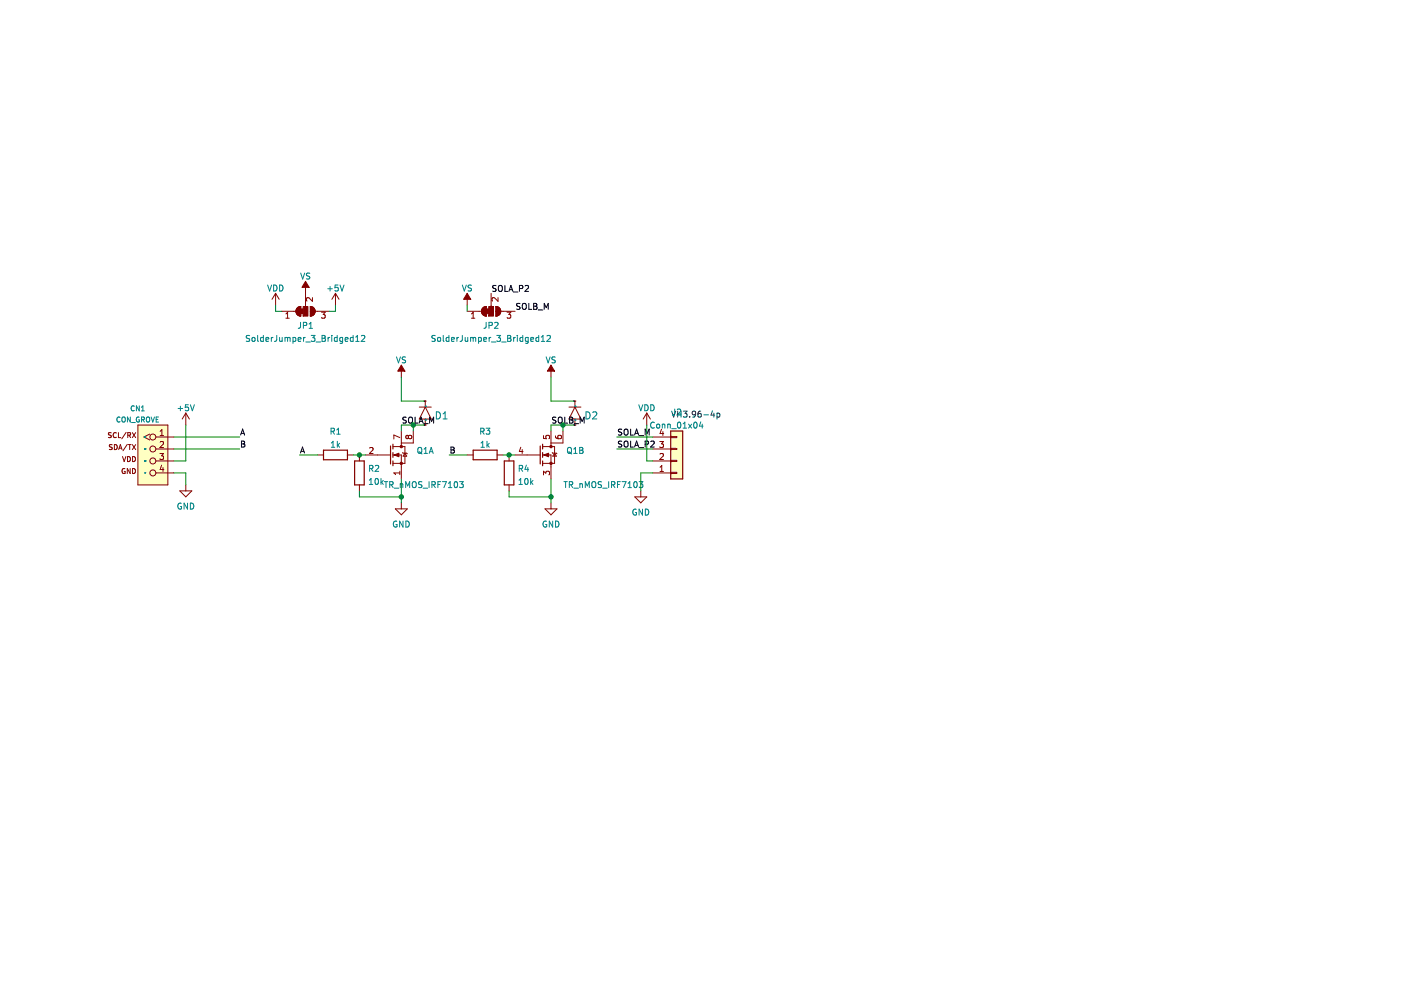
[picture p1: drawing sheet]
<svg xmlns="http://www.w3.org/2000/svg" width="297mm" height="210mm" viewBox="0 0 297 210" stroke-linecap="round" stroke-linejoin="round" font-family="sans-serif">
<path d="M0 0h297v209.9h-297z" fill-rule="evenodd" fill="#fff" stroke="#fff" stroke-width=".21"/>
<path d="M142.2 91.4h2.5v10.1h-2.5z" fill-rule="evenodd" fill="#ffffc2" stroke="#ffffc2" stroke-width=".25"/>
<g fill="none" stroke="#840000" stroke-width=".21">
<path d="M64.8 59.7v5.3M58.4 62.2l-.7 1.3M58.4 62.2v2.5M58.4 62.2l.8 1.3M59.7 66h3M60.6 67.5h.7M60.6 66.6l.4-.4v1.3M63 65.3l.8-.3v2a1.02 1.02 0 0 1-1-.6 1.02 1.02 0 0 1 .2-1.1zM65.8 65a1.02 1.02 0 0 1 1 1 1.02 1.02 0 0 1-1 1zM66.2 63.1v.8l-.9-.8-.3 .2 .1 .5M66.8 66h3.1M68.2 66.2h.7l-.4 .5 .4 .1v.5l-.2 .2-.5-.2"/>
<path d="M71.1 62.2l-.7 1.3M71.1 62.2v2.5M71.1 62.2l.8 1.3M85.1 77.4v2.6M99 66h3.1M99 62.2v2.5M100 67.5h.7M100 66.6l.3-.4v1.3M102.4 65.3l.7-.3v2a1.02 1.02 0 0 1-.9-.6 1.02 1.02 0 0 1 .2-1.1zM104.1 62.2v2.8M105.1 65a1.02 1.02 0 0 1 1.1 1 1.02 1.02 0 0 1-1.1 1zM105.6 63.1v.8l-.9-.8-.4 .2 .1 .5"/>
<path d="M106.2 66h3M107.5 66.2h.8l-.4 .5 .3 .1v.5l-.1 .2-.6-.2M116.8 77.4v2.6M23.6 91.8h-.6a.45 .45 0 0 0 .5 .6v.3h-.5M23.8 94.3l-.6 .1a.45 .45 0 0 0 .5 .5v.4h-.5M24.2 94.3a.54 .54 0 0 1 .7 .5 .54 .54 0 0 1-.7 .5zM24.7 91.8a.47 .47 0 0 0-.7 .5 .47 .47 0 0 0 .7 .4M25.1 91.7v1.1h.5M25.2 95.3l.3-1 .4 1M25.3 95h.5M26 96.8l.3 1.1 .4-1.1M26.5 99.4a.48 .48 0 0 0-.6 .5 .48 .48 0 0 0 .6 .4v-.4h-.2"/>
<path d="M26.7 91.7l-.9 1.3M27 94.2l-.9 1.4M27 96.8a.54 .54 0 0 1 .7 .5 .54 .54 0 0 1-.7 .6zM27.1 92.3l.5-.1v-.4l-.5-.1v1.1M27.2 94.3h.6M27.3 92.3l.4 .5M27.5 94.3v1M27.6 99.3v1.1l-.6-1.1v1.1M28.1 91.7l.7 1.1M28.1 94.3l.7 1M28.1 96.8a.54 .54 0 0 1 .6 .5 .54 .54 0 0 1-.6 .6zM28.1 99.3a.54 .54 0 0 1 .6 .6 .54 .54 0 0 1-.6 .5z"/>
<path d="M28.8 91.7l-.7 1.1M28.8 94.3l-.7 1M29.2 90.1h6.4v12.7h-6.4zM31.8 92l-1.3 .7 1.3 .6M33 97.7h3.9M33 95.2h3.9M33 92.7h3.9M33.9 96.2h.8l-.4 .4 .3 .2v.5l-.2 .1-.5-.1M34 93.7l.4-.1 .3 .4-.8 .9h.8M34 92.3h.7M34 91.4l.3-.3v1.2M34.3 98.6l-.3 .9h.7"/>
<path d="M34.6 99.1v.9M39.4 87.6v2.5M39.4 87.6l-.8 1.2M39.4 87.6l.8 1.2M67.3 96.5h1.3M73.7 96.5h1.2M76.2 96.5v1.2M77.5 96.5h5.3M78.4 95l.5-.1 .2 .3-.8 1h.8M83.3 96.5h1.8v5M83.3 94.7h2.5v3.5h-2.5M84.8 99.9v.7"/>
<path d="M84.8 92.8l-1.3-.6v.9M85.1 91.4v3.3M85.3 96l1.1 .2M85.8 96.1l.4 .6h-.7zM86.6 92.5l-.3-.2-.3 .2v.3l.3 .2 .3-.2M86.6 92.5l.2-.2h.3l.2 .2v.3l-.2 .2h-.4l-.1-.2M86.6 92.5v.3M87.6 91.4v2.5h-2.5M88.9 86.3h2.5M89.9 90.1h.1M89.9 85h.1M90.2 90.1h.1"/>
<path d="M90.2 85h.1M90.2 85v1.3M90.2 88.8v1.3M90.2 86.3l1.2 2.5h-2.5zM99 96.5h1.3M105.4 96.5h1.3M107.9 96.5v1.2M109.2 96.5h5.3M110.4 94.8l-.3 .9h.8M110.7 95.3v.9M115 96.5h1.8v5M115 94.7h2.6v3.5h-2.6"/>
<path d="M115.2 92.4v.6h.6v-.6h.6l.1 .1-.1 .5M116.8 91.4v3.3M117.1 96l1 .2M117.6 96.1l.4 .6h-.8zM117.8 92.4v.4l.3 .2h.7l.2-.2-.1-.4h-.6v.4l.2 .2M119.4 91.4v2.5h-2.6M120.6 86.3h2.6M121.6 90.1h.1M121.6 85h.1M121.9 90.1h.1M121.9 85h.1M121.9 86.3l1.3 2.5h-2.6z"/>
<path d="M121.9 85v1.3M121.9 88.8v1.3M137.1 87.6l-.7 1.2M137.1 87.6v2.5M137.1 87.6l.8 1.2M138.4 97.7h3.8M138.4 95.2h3.8M138.4 92.7h3.8M139.9 93.6h.8l-.5 .5 .4 .1v.6l-.2 .1-.5-.1M139.9 100h.8M139.9 99.1l.4-.4v1.3M139.9 96.3l.5-.1 .3 .3-.8 .9h.8"/>
<path d="M140.2 91l-.3 .9h.8M140.5 91.5v.8M142.2 92.5h1.3v.3h-1.3zM142.2 95.1h1.3v.2h-1.3zM142.2 97.6h1.3v.3h-1.3zM33 100.3h3.9M38.1 104.1h2.6l-1.3 1.3zM39.4 102.8v1.3M76.2 102.8v1.3M83.8 107.9h2.6l-1.3 1.3zM84.8 100.3h-1.3l.4 .3M85.1 106.6v1.3"/>
<path d="M107.9 102.8v1.3M115.2 100.7v-.8l.5 .4 .1-.3h.6l.1 .2-.1 .5M115.6 107.9h2.5l-1.3 1.3zM116.8 106.6v1.3M134.6 105.4h2.5l-1.2 1.2zM135.9 104.1v1.3M138.4 100.3h3.8M142.2 100.1h1.3v.3h-1.3z"/>
<circle cx="32.4" cy="95.2" r=".63"/>
<circle cx="32.4" cy="92.7" r=".63"/>
<circle cx="32.4" cy="97.7" r=".63"/>
<circle cx="32.4" cy="100.3" r=".63"/>
</g>
<g fill="none" stroke="#840000" stroke-width=".25">
<path d="M68.6 95.5h5.1v2h-5.1zM75.2 97.7h2v5.1h-2zM82.8 94.6v3.8M83.3 94.2v1M83.3 96v1M83.3 97.7v1.1M100.3 95.5h5.1v2h-5.1zM106.9 97.7h2.1v5.1h-2.1zM114.5 94.6v3.8M115 94.2v1M115 96v1M115 97.7v1.1"/>
<path d="M142.2 91.4h2.5v10.1h-2.5z"/>
</g>
<g fill="none" stroke="#008484" stroke-width=".21">
<path d="M63.8 57.9l.4 1.3 .4-1.3M65.7 58h-.7v.4l.6 .2 .1 .3-.3 .3-.4-.1M52.9 71.2h-.6v.4l.5 .2 .1 .3-.2 .3-.5-.1M53.5 71.7l.2-.2 .3 .2v.6h-.5zM54.6 71.1v1.1l.2 .2M55.8 71.6l-.3-.1-.3 .3 .2 .5h.4M55.8 71.1v1.3M56.4 72l.6-.2-.1-.2-.3-.1-.2 .2v.6h.5M56.7 60.4l.5 1.3 .4-1.3M57.5 71.5v.9M57.9 71.5l-.4 .3M58 60.4a.64 .64 0 0 1 .7 .7 .64 .64 0 0 1-.7 .6z"/>
<path d="M58.7 71.1l-.1 1.1-.4 .2M59.3 71.5v.8h.5M59.3 60.4a.64 .64 0 0 1 .7 .7 .64 .64 0 0 1-.7 .6zM59.8 71.5v.9M60.4 71.7l.4-.2 .2 .2M60.4 71.5v.9M61 71.7l.2-.2 .3 .1v.8M61 71.7v.7M62.1 71.6l.4-.1 .2 .3-.1 .5h-.5M62.1 71.5v1.3M63.2 72l.6-.2v-.2l-.4-.1-.2 .2 .1 .6h.5M63.7 68.3v1.1l-.5 .2"/>
<path d="M64.3 69l.6-.1 .1-.4-.7-.2v1.3M64.4 71.5v.9M64.7 71.5l-.3 .3M64.8 72.5h1M65.5 69.6h.8M65.5 68.7l.4-.4v1.3M66 71.1h.8l-.4 .5 .3 .1v.6l-.2 .1-.5-.1M67 72.5h1M68.3 71.1h.4l.2 .3-.2 .3 .2 .1 .1 .3-.2 .3h-.5zM68.3 71.7h.4M69.5 61.2h1M69.6 71.5v.9"/>
<path d="M69.9 71.5l-.3 .3M70 60.7v1M70.3 71.1v.1M70.3 71.5v.9M71.5 71.6l-.4-.1-.2 .3 .1 .5h.5M71.5 71.1v1.3M71.7 60.4h-.6l-.1 .6h.6l.1 .6-.2 .1-.5-.1M72.1 60.4l.4 1.3 .4-1.3M72.6 71.6l-.3-.1-.3 .3 .2 .5h.4M72.6 71.5v1.1l-.2 .2-.3-.1M73.2 72l.6-.2-.1-.2-.3-.1-.2 .2v.6h.5M74.9 71.6l-.4-.1-.2 .3 .1 .5h.5"/>
<path d="M74.9 71.1v1.3M75.4 72.4h.7M75.4 71.5l.4-.4v1.3M76.6 71.2l.5-.1 .3 .4-.8 .9h.8M84.1 75.7l.4 1.2 .4-1.2M86 75.7l-.7 .1v.4l.6 .2 .1 .3-.2 .2h-.5M92.3 71.2h-.7v.4l.6 .2 .1 .3-.3 .3-.4-.1M92.8 71.7l.2-.2 .4 .2-.1 .6h-.5zM94 71.1v1.1l.2 .2M95.2 71.6l-.4-.1-.2 .3 .1 .5h.5M95.2 71.1v1.3M95.7 72l.6-.2v-.2l-.4-.1-.2 .2 .1 .6h.5"/>
<path d="M96.9 71.5v.9M97.2 71.5l-.3 .3M98 71.1v1.1l-.5 .2M98 60.4l.4 1.3 .5-1.3M98.6 71.5l.1 .8h.5M99.2 71.5v.9M99.8 71.7l.3-.2 .2 .2M99.8 71.5v.9M100 60.5l-.7 .1v.3l.5 .3 .2 .3-.3 .2-.5-.1M100.3 71.7l.2-.2 .3 .1 .1 .8M100.3 71.7v.7M101.5 71.6l.3-.1 .3 .3-.1 .5h-.5"/>
<path d="M101.5 71.5v1.3M102.6 72l.6-.2-.1-.2-.4-.1-.1 .2v.6h.5M103.1 68.3l-.1 1.1-.4 .2M103.7 69l.6-.1v-.4l-.6-.2v1.3M103.7 71.5v.9M104.1 71.5l-.4 .3M104.2 72.5h1M104.9 68.5l.5-.2 .2 .4-.8 .9h.8M105.3 71.1h.8l-.4 .5 .4 .1v.6l-.2 .1-.6-.1M106.4 72.5h.9M107.6 71.1h.5l.2 .3-.2 .3 .2 .1 .1 .3-.3 .3h-.5zM107.6 71.7h.5"/>
<path d="M108.9 71.5v.9M109.3 71.5l-.4 .3M109.7 71.1v.1M109.7 71.5v.9M110.8 71.6l-.3-.1-.3 .3 .2 .5h.4M110.8 71.1v1.3M112 71.6l-.4-.1-.2 .3 .1 .5h.5M112 71.5v1.1l-.3 .2-.3-.1M112.5 72l.6-.2v-.2l-.4-.1-.2 .2 .1 .6h.5M114.2 71.6l-.3-.1-.3 .3 .1 .5h.5M114.2 71.1v1.3M114.8 72.4h.7"/>
<path d="M114.8 71.5l.3-.4v1.3M115.8 75.7l.4 1.2 .4-1.2M116 71.2l.5-.1 .2 .4-.8 .9h.8M117.7 75.7l-.6 .1v.4l.5 .2 .1 .3-.2 .2h-.5M25.4 88.5a.47 .47 0 0 0-.6 .5 .47 .47 0 0 0 .6 .4M25.9 88.6l.2-.2 .4 .2 .1 .5-.2 .3-.3 .1-.2-.2zM27.6 88.4v1.1l-.6-1.1v1.1M27.9 89.6h.8M28.5 86.1a.47 .47 0 0 0-.7 .5 .47 .47 0 0 0 .7 .4M29.5 88.5a.48 .48 0 0 0-.6 .5 .48 .48 0 0 0 .7 .4v-.4h-.2M29.5 86v1.1l-.6-1.1v1.1M30 87.1h.6"/>
<path d="M30 86.4l.3-.4v1.1M30 89l.5-.1 .1-.4-.6-.1v1.1M30.3 89l.3 .5M30.7 92.7h.1M30.7 95.2h.1M30.7 97.7h.1M31.1 88.6l.2-.2 .4 .2v.5l-.1 .3-.3 .1-.2-.2zM32 88.4l.4 1.1 .4-1.1M33.1 88.9h.4M33.6 88.4h-.5v1.1h.5M37.8 86.6h.9M38.2 86.1v1"/>
<path d="M39.9 85.8h-.6v.6h.6v.6l-.1 .1-.5-.1M40.4 85.8l.4 1.3 .4-1.3M70.2 91.5l.6-.1 .1-.5-.7-.1v1.3M70.2 94.8h.8M70.2 93.9l.4-.3v1.2M70.5 91.5l.4 .6M71.4 92.1h.7M71.4 91.2l.4-.4v1.3M71.5 93.6v1.2M71.6 94.3l.4 .5M72 94l-.5 .5M78.4 99.3h.6v-.5l-.6-.1v1.2"/>
<path d="M78.7 99.3l.4 .6M79.6 98.8l.5-.1 .2 .3-.8 .9h.8M88.6 95l.3-.1a.43 .43 0 0 1 .5 .4v.4a.42 .42 0 0 1-.4 .4 .42 .42 0 0 1-.4-.4zM88.8 95.8l.7 .5M89.9 96.1h.7M89.9 95.2l.4-.3v1.2M90.2 89h.1M90.2 86.1h.1M91 96.1l.4-1.2 .4 1.2M91.1 95.8h.6M92.5 87.3a.76 .76 0 0 1 .9 .8 .76 .76 0 0 1-.9 .7zM93.9 88.8h.9"/>
<path d="M93.9 87.8l.5-.5v1.5M101.9 91.5l.6-.1 .1-.5-.7-.1v1.3M102 94.8h.7M102 93.9l.3-.3v1.2M102.2 91.5l.4 .6M103.1 90.8h.8l-.5 .5 .4 .1v.5l-.2 .2-.5-.2M103.3 93.6v1.2M103.4 94.3l.3 .5M103.7 94l-.4 .5M110.1 99.3h.6l.1-.5-.7-.1v1.2M110.4 99.3l.4 .6M111.6 98.6l-.3 .9h.8"/>
<path d="M111.9 99.1v.8M120.4 95l.2-.1a.43 .43 0 0 1 .6 .4v.4a.42 .42 0 0 1-.5 .4 .42 .42 0 0 1-.4-.4zM120.6 95.8l.6 .5M121.6 96.1h.8M121.6 95.2l.4-.3v1.2M121.9 89h.1M121.9 86.1h.1M122.9 94.9h.4l.3 .2-.3 .4 .3 .1v.3l-.2 .2h-.5zM122.9 95.5h.4M124.3 87.3a.76 .76 0 0 1 .8 .8 .76 .76 0 0 1-.8 .7zM125.7 87.5l.5-.2 .3 .5-.9 1h.9M135.4 85.8l.5 1.3 .4-1.3"/>
<path d="M136.7 85.8a.64 .64 0 0 1 .7 .7 .64 .64 0 0 1-.7 .6zM138 85.8a.64 .64 0 0 1 .7 .7 .64 .64 0 0 1-.7 .6zM138.7 89.6a.56 .56 0 0 0-.8 .5 .56 .56 0 0 0 .8 .6M139.3 90l.3-.1 .3 .3v.3l-.3 .3-.4-.3zM140.4 90h.5l.1 .8M140.4 89.9v.9M141.6 90h.5v.8M141.6 89.9v.9M142.4 90.9h1M143.1 86.7l-.1 1.1-.4 .2M143.6 86.8l.5-.1 .2 .4-.8 .9h.8M143.7 89.6l.2-.1a.68 .68 0 0 1 .5 .6 .68 .68 0 0 1-.5 .7l-.3-.5z"/>
<path d="M144.8 90.8h.8M144.8 89.9l.4-.4v1.3M146 89.9l.6 .9M146.6 89.9l-.6 .9M147.2 89.6l.2-.1a.68 .68 0 0 1 .4 .6 .68 .68 0 0 1-.4 .7l-.3-.5zM148.6 89.4l-.3 .9h.8M148.9 89.9v.9M30.7 100.3h.1M38.4 106.7a.58 .58 0 0 0-.7 .6 .58 .58 0 0 0 .8 .5v-.4h-.3M39.8 106.7v1.2l-.8-1.2v1.2M40.4 106.7a.64 .64 0 0 1 .7 .6 .64 .64 0 0 1-.7 .6zM78.3 102.7h.7"/>
<path d="M78.3 101.8l.4-.4v1.3M79.7 101.5l.1-.1a.68 .68 0 0 1 .5 .7 .68 .68 0 0 1-.5 .6 .84 .84 0 0 1-.1-1.2zM80.8 101.4v1.3M80.9 102.2l.4 .5M81.3 101.9l-.5 .5M81.5 102.1h.7M81.8 102.1v1.3M82.6 102.8l.6-.1 .1-.5-.7-.1v1.3M82.9 102.8l.5 .6M83.6 103.5h1M84.1 110.5a.58 .58 0 0 0-.7 .6 .58 .58 0 0 0 .8 .5v-.4h-.3M84.9 102.7l.4-.1 .1 .8"/>
<path d="M84.9 102.5v.9M85.5 110.5v1.3l-.8-1.3v1.3M86 103.4v-1.3l.4 .9 .5-.9v1.3M86.1 110.5a.64 .64 0 0 1 .7 .6 .64 .64 0 0 1-.7 .7zM87.5 102.3l.2-.2a.43 .43 0 0 1 .5 .4v.5a.42 .42 0 0 1-.4 .4 .42 .42 0 0 1-.4-.4zM89.5 102.2h-.7v.4l.5 .2 .2 .3-.3 .3-.5-.1M89.7 103.5h1M91 102.1v1.3M91.6 102.8l.6-.1v-.5l-.6-.1v1.3M91.9 102.8l.4 .6M92.8 102.7h.5M93.4 102.1h-.6v1.3"/>
<path d="M93.8 102.1h.9l-.6 1.3M95.1 103.4h.7M95.1 102.5l.3-.4v1.3M96.4 102.2l.2-.1a.68 .68 0 0 1 .4 .7 .68 .68 0 0 1-.4 .6l-.3-.5zM97.4 102.1h.8l-.4 .5 .4 .1v.6l-.2 .1-.6-.1M110 102.7h.8M110 101.8l.4-.4v1.3M111.4 101.6l.1-.2a.68 .68 0 0 1 .5 .7 .68 .68 0 0 1-.5 .6l-.3-.5zM112.5 101.4v1.3M112.6 102.2l.4 .5M113 101.9l-.5 .5M115.9 110.5a.58 .58 0 0 0-.8 .6 .58 .58 0 0 0 .8 .5v-.4h-.2"/>
<path d="M117.2 110.5v1.3l-.7-1.3v1.3M117.8 110.5a.64 .64 0 0 1 .7 .6 .64 .64 0 0 1-.7 .7zM119.6 102.1h.7M119.9 102.1v1.3M120.7 102.8l.6-.1 .1-.5-.7-.1v1.3M121 102.8l.4 .6M121.7 103.5h.9M122.9 102.7l.5-.1 .1 .8M122.9 102.5v.9M124.1 103.4v-1.3l.4 .9 .4-.9v1.3M125.5 102.3l.3-.2a.43 .43 0 0 1 .5 .4v.5a.42 .42 0 0 1-.4 .4 .42 .42 0 0 1-.4-.4zM127.5 102.2h-.6v.4l.5 .2 .1 .3-.2 .3-.5-.1"/>
<path d="M127.8 103.5h.9M129 102.1v1.3M129.7 102.8l.6-.1v-.5l-.6-.1v1.3M130 102.8l.4 .6M130.9 102.7h.4M131.5 102.1h-.6v1.3M131.9 102.1h.8l-.5 1.3M133.2 103.4h.7M133.2 102.5l.3-.4v1.3M134.5 102.2l.2-.1a.68 .68 0 0 1 .4 .7 .68 .68 0 0 1-.4 .6l-.3-.5zM134.9 108a.58 .58 0 0 0-.7 .6 .58 .58 0 0 0 .8 .5v-.4h-.3M135.5 102.1h.8l-.4 .5 .3 .1v.6l-.1 .1-.6-.1"/>
<path d="M136.2 107.9v1.3l-.7-1.3v1.3M136.8 107.9a.64 .64 0 0 1 .8 .7 .64 .64 0 0 1-.8 .6z"/>
</g>
<g fill="#840000" stroke="#840000" stroke-width=".21">
<path d="M64.8 59.7l.7 1.2h-1.5z"/>
<path d="M99 62.2l.8 1.3h-1.5z"/>
<path d="M116.8 77.4l.8 1.3h-1.5z"/>
<path d="M85.1 77.4l.7 1.3h-1.5z"/>
<path d="M115.3 96.5l1-.4v.7z"/>
<path d="M83.6 96.5l1-.4v.7z"/>
<path d="M63.8 65.5h.5v1h-.5z" fill-rule="evenodd"/>
<path d="M63 65.3l.8-.3v2a1.02 1.02 0 0 1-1-.6 1.02 1.02 0 0 1 .2-1.1z" fill-rule="evenodd"/>
<path d="M64.3 65h1v2h-1z" fill-rule="evenodd"/>
<path d="M65.8 65a1.02 1.02 0 0 1 1 1 1.02 1.02 0 0 1-1 1z" fill-rule="evenodd"/>
<path d="M103.1 65.5h.5v1h-.5z" fill-rule="evenodd"/>
<path d="M102.4 65.3l.7-.3v2a1.02 1.02 0 0 1-.9-.6 1.02 1.02 0 0 1 .2-1.1z" fill-rule="evenodd"/>
<path d="M103.6 65h1v2h-1z" fill-rule="evenodd"/>
<path d="M105.1 65a1.02 1.02 0 0 1 1.1 1 1.02 1.02 0 0 1-1.1 1z" fill-rule="evenodd"/>
<circle cx="116.8" cy="98.2" r=".25"/>
<circle cx="116.8" cy="94.7" r=".25"/>
<circle cx="85.1" cy="98.2" r=".25"/>
<circle cx="85.1" cy="94.7" r=".25"/>
</g>
<path d="M29.2 90.1h6.4v12.7h-6.4z" fill-rule="evenodd" fill="#ffffc2" stroke="#ffffc2" stroke-width=".21"/>
<g fill="none" stroke="#000" stroke-width=".21">
<path d="M105.2 60.6h-.7v.4l.6 .2 .1 .3-.3 .3-.5-.1M105.8 60.6l.2-.1a.43 .43 0 0 1 .5 .4v.5a.42 .42 0 0 1-.4 .4 .42 .42 0 0 1-.4-.4zM107 60.5v1.3h.7M107.9 61.8l.4-1.3 .4 1.3M108 61.4h.6M108.9 61.9h.9M110.1 61.2l.6-.1 .1-.5-.7-.1v1.3M110.3 64.4h-.7v.4l.5 .2 .2 .4-.3 .2-.5-.1M110.8 64.5l.2-.2a.43 .43 0 0 1 .6 .4v.5a.42 .42 0 0 1-.4 .4 .42 .42 0 0 1-.5-.4zM111.3 60.6l.5-.1 .3 .4-.8 .9h.8M112.1 64.3v1.3h.6M113.2 64.3h.4l.2 .3-.2 .3 .2 .1 .1 .4-.3 .2h-.4z"/>
<path d="M113.2 64.9h.4M114.1 65.7h1M115.4 65.6v-1.3l.4 .9 .4-.9v1.3M51 92.2l.4-1.2 .5 1.2M51.1 91.9h.6M51.2 93.5h.4l.3 .3-.3 .3 .3 .1v.3l-.2 .3h-.5zM51.2 94.1h.4M63.7 96.1l.4-1.3 .5 1.3M63.8 95.7h.6M86.1 88.5l-.6 .1v.3l.5 .3 .1 .3-.2 .2-.5-.1M86.7 88.6l.2-.2a.43 .43 0 0 1 .6 .5v.4a.42 .42 0 0 1-.5 .4 .42 .42 0 0 1-.4-.4zM88 88.4v1.3h.6"/>
<path d="M88.9 89.7l.4-1.3 .4 1.3M89 89.3h.6M89.8 89.8h1M91.1 89.7v-1.3l.4 .9 .4-.9v1.3M95.6 94.8h.4l.3 .2-.3 .4 .3 .1v.3l-.2 .3h-.5zM95.6 95.4h.4M117.9 88.5l-.7 .1v.3l.5 .3 .2 .3-.3 .2-.5-.1M118.4 88.6l.3-.2a.43 .43 0 0 1 .5 .5v.4a.42 .42 0 0 1-.4 .4 .42 .42 0 0 1-.5-.4zM119.7 88.4v1.3h.6M120.8 88.4h.4l.2 .3-.2 .3 .2 .2 .1 .3-.2 .2h-.5zM120.8 89h.4M121.7 89.8h1"/>
<path d="M123 89.7v-1.3l.4 .9 .4-.9v1.3M131.8 93.6h-.6v.4l.5 .2 .1 .3-.2 .3-.5-.1M131.8 91l-.6 .1v.4l.5 .2 .1 .3-.2 .2h-.5M132.5 93.6l.1-.1a.43 .43 0 0 1 .6 .4v.5a.42 .42 0 0 1-.5 .4 .42 .42 0 0 1-.4-.4zM132.5 91h.1a.43 .43 0 0 1 .6 .4v.4a.42 .42 0 0 1-.5 .5 .42 .42 0 0 1-.4-.5zM133.7 93.5v1.3h.6M133.7 91v1.2h.6M134.5 94.8l.5-1.3 .4 1.3M134.5 92.2l.5-1.2 .4 1.2M134.7 94.4h.6M134.7 91.9h.6M135.5 94.9h1"/>
<path d="M135.5 92.4h1M136.8 94.2l.6-.1v-.5l-.6-.1v1.3M136.8 92.2v-1.2l.4 .9 .4-.9v1.2M138 93.6l.5-.1 .2 .4-.8 .9h.8"/>
</g>
<g fill="none" stroke="#0000c2" stroke-width=".21">
<path d="M142.4 87.2l.4 1.2 .5-1.2M143.7 87.2v1.2M143.7 87.8h.7M144.4 87.2v1.2M144.9 87.2h.8l-.5 .5 .4 .1v.5l-.2 .1-.5-.1M146.2 88.3v.1M147.5 87.7l-.3 .3-.3-.1-.1-.6 .4-.1 .3 .2-.1 .7-.2 .3h-.3M148.6 87.2h-.4l-.2 .3v.7l.2 .2 .4-.1v-.6h-.4l-.2 .2M149.2 88h1M151 87.1l-.3 .9h.8M151.4 87.6v.8M152 87.7l.4-.1 .2 .2-.1 .6h-.5"/>
<path d="M152 87.6v1.3"/>
</g>
<g fill="none" stroke="#008400" stroke-width=".21">
<path d="M58.4 64.7v1.3h1.3M71.1 64.7v1.3h-1.2M85.1 80v5h5.1M99 64.7v1.3M116.8 80v5h5.1M36.9 95.2h13.9M36.9 92.7h13.9M39.4 90.1v7.6h-2.5M63.5 96.5h3.8M74.9 96.5h2.6M87.6 90.1v1.3M90.2 90.1h-5.1v1.3"/>
<path d="M95.2 96.5h3.8M106.7 96.5h2.5M119.4 90.1v1.3M121.9 90.1h-5.1v1.3M130.8 95.2h7.6M130.8 92.7h7.6M137.1 90.1v7.6h1.3M36.9 100.3h2.5v2.5M76.2 104.1v1.3h8.9M85.1 101.5v5.1M107.9 104.1v1.3h8.9M116.8 101.5v5.1"/>
<path d="M138.4 100.3h-2.5v3.8"/>
</g>
<g fill="#008400" stroke="#008400" stroke-width=".21">
<circle cx="76.2" cy="96.5" r=".46"/>
<circle cx="87.6" cy="90.1" r=".46"/>
<circle cx="85.1" cy="105.4" r=".46"/>
<circle cx="107.9" cy="96.5" r=".46"/>
<circle cx="116.8" cy="105.4" r=".46"/>
<circle cx="119.4" cy="90.1" r=".46"/>
</g>
</svg>
